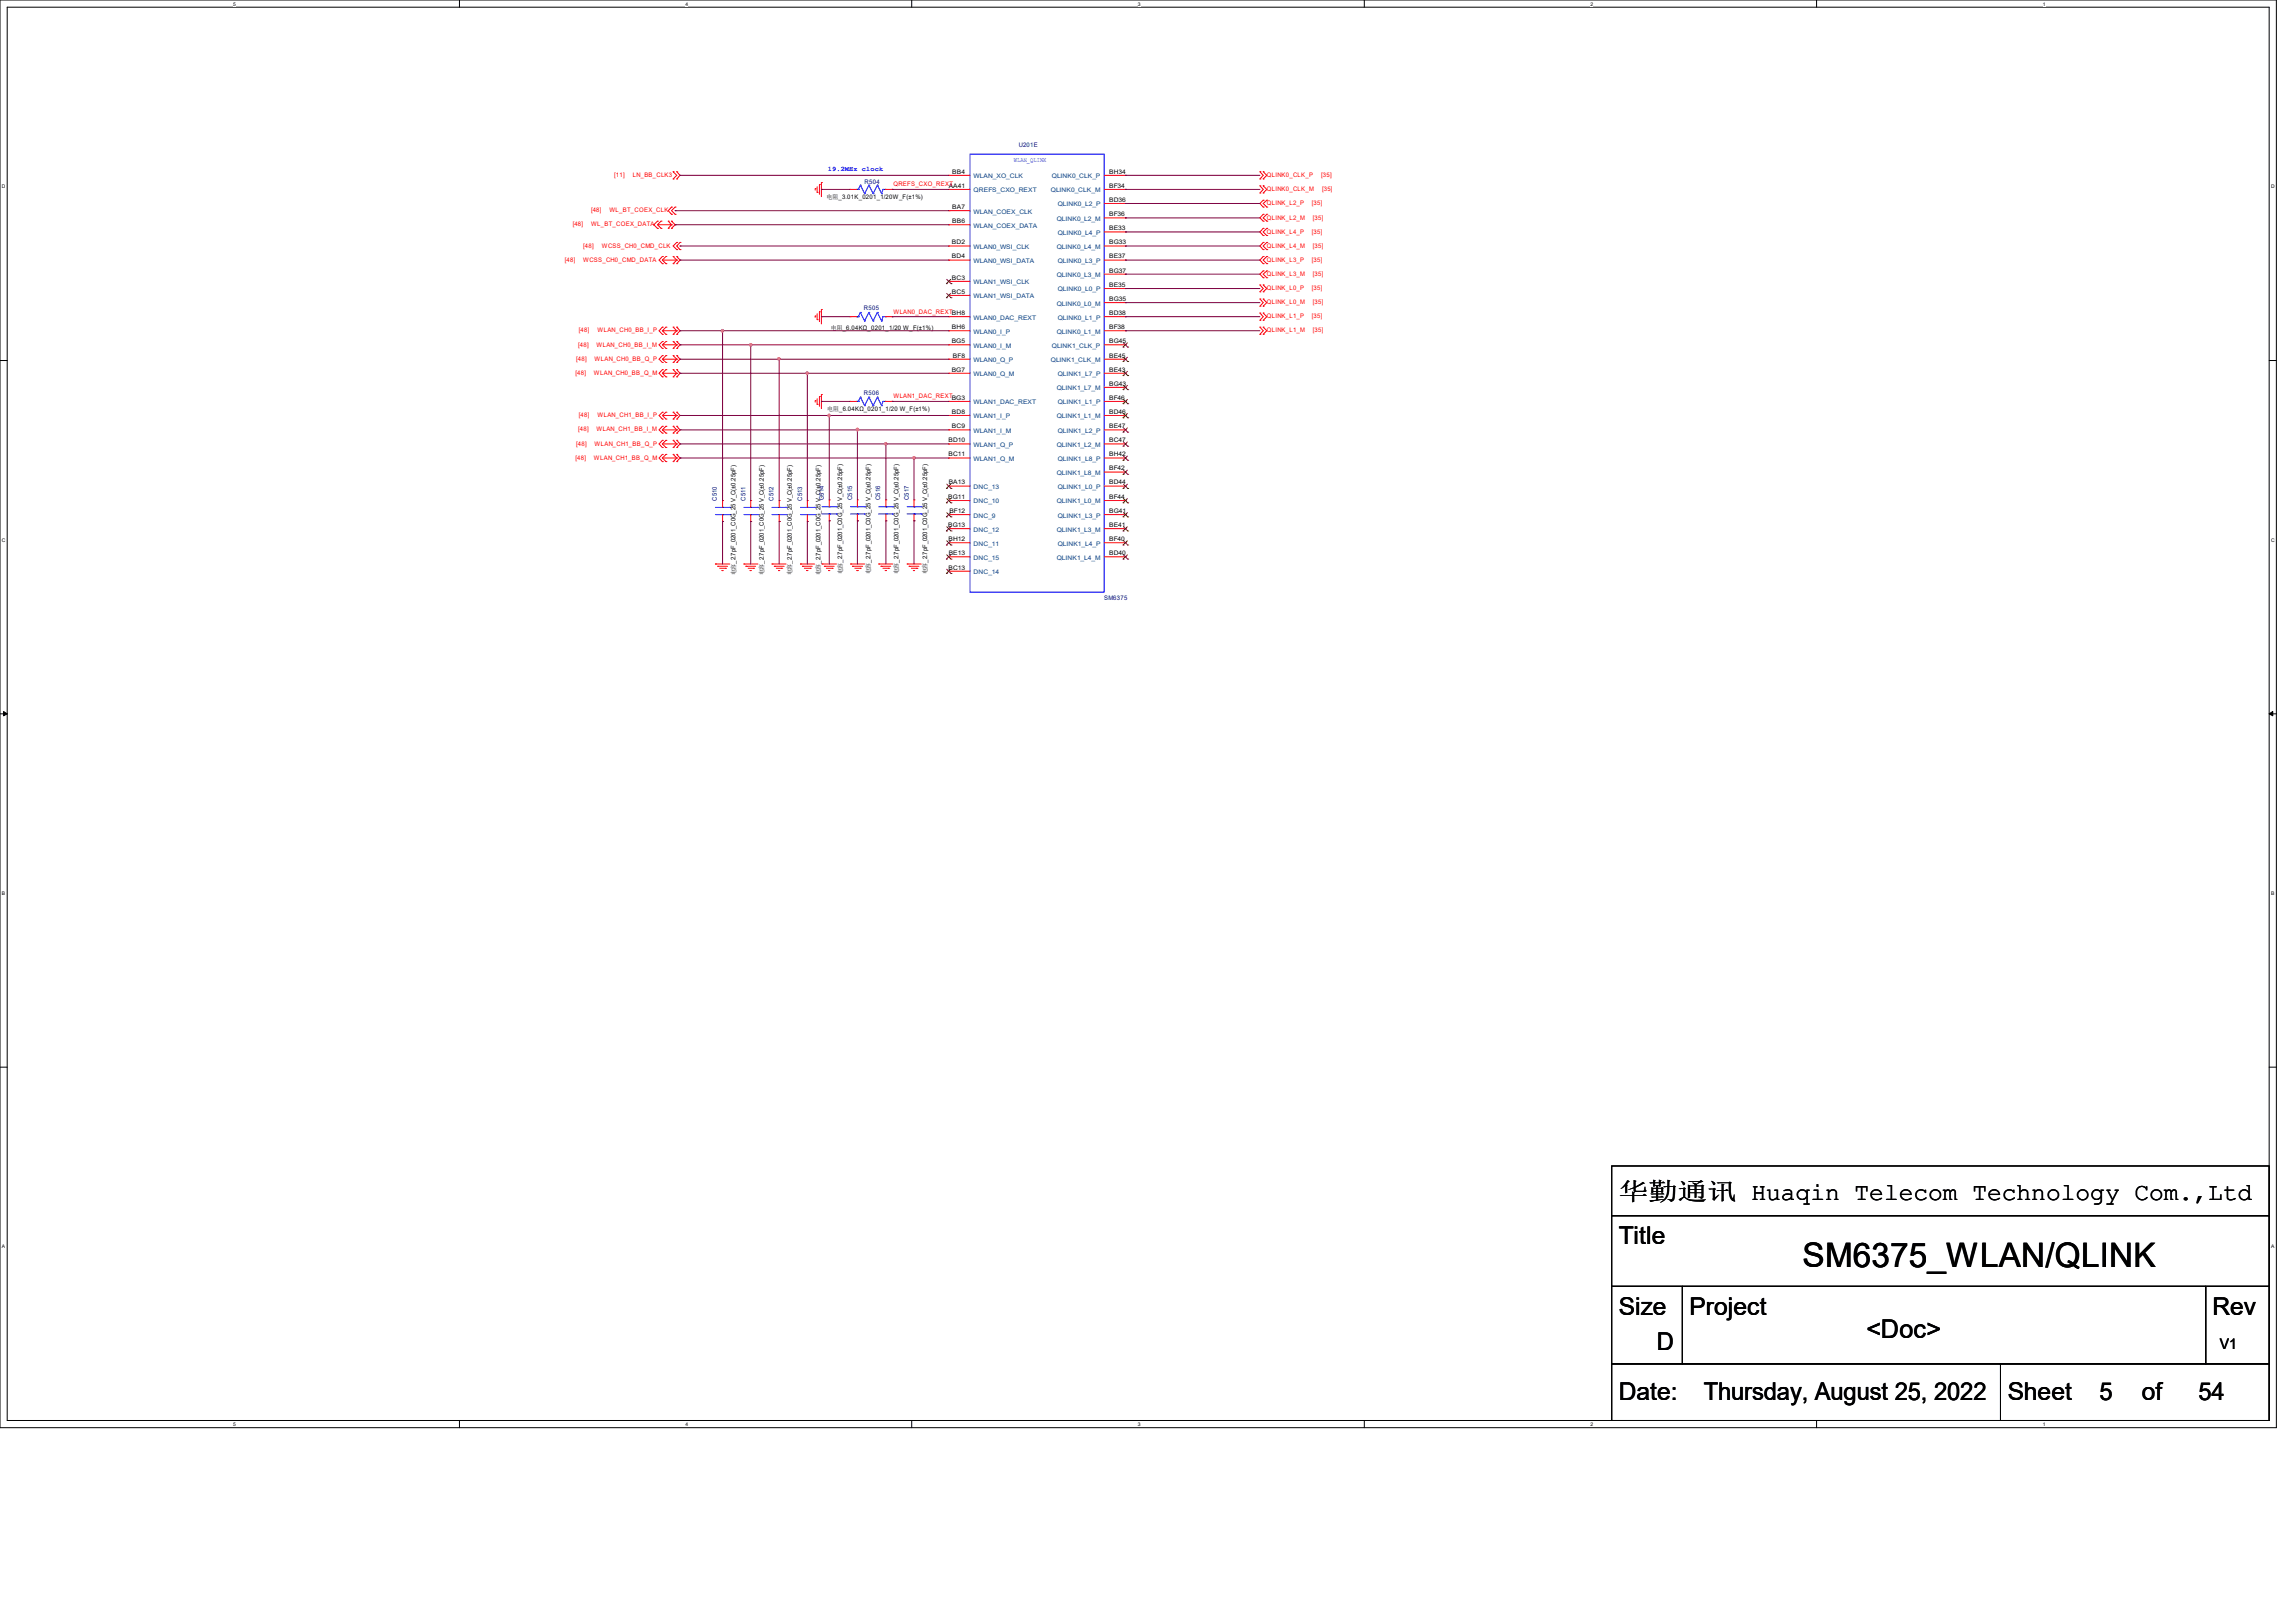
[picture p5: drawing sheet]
<svg xmlns="http://www.w3.org/2000/svg" width="297mm" height="210mm" viewBox="0 0 297 210" stroke-linecap="round" stroke-linejoin="round" font-family="sans-serif">
<defs><g id="words">
<text font-size="4.4" x="233.2" y="163.9">SM6375_WLAN/QLINK</text>
<text font-size="3.3" x="241.4" y="173.1">&lt;Doc&gt;</text>
<g font-size="3.2">
<text x="209.4" y="155.2">华勤通讯 Huaqin Telecom Technology Com.,Ltd</text>
<text x="209.4" y="161">Title</text>
<text x="209.4" y="170.2">Size</text>
<text x="218.6" y="170.2">Project</text>
<text x="286.2" y="170.2">Rev</text>
<text x="214.3" y="174.8">D</text>
<text x="209.4" y="181.1">Date:</text>
<text x="220.4" y="181.1">Thursday, August 25, 2022</text>
<text x="259.7" y="181.1">Sheet</text>
<text x="271.6" y="181.1">5</text>
<text x="277.1" y="181.1">of</text>
<text x="284.4" y="181.1">54</text>
</g>
<text font-size="1.9" x="287.2" y="174.5">V1</text>
<text font-size=".9" fill="#00f" x="107.1" y="22.1">19.2MHz clock</text>
<g font-size=".8" fill="#f00">
<text x="79.5" y="22.9">[11]</text>
<text x="81.9" y="22.9">LN_BB_CLK3</text>
<text x="163.9" y="22.9">QLINK0_CLK_P</text>
<text x="170.9" y="22.9">[35]</text>
<text x="74.1" y="29.3">[48]</text>
<text x="76.5" y="27.5">[48]</text>
<text x="76.5" y="29.3">WL_BT_COEX_DATA</text>
<text x="78.8" y="27.5">WL_BT_COEX_CLK</text>
<text x="115.6" y="24.1">QREFS_CXO_REXT</text>
<text x="163.9" y="26.6">QLINK_L2_P</text>
<text x="163.9" y="28.4">QLINK_L2_M</text>
<text x="163.9" y="24.7">QLINK0_CLK_M</text>
<text x="169.7" y="26.6">[35]</text>
<text x="169.8" y="28.4">[35]</text>
<text x="171" y="24.7">[35]</text>
<text x="73.1" y="33.9">[48]</text>
<text x="75.4" y="33.9">WCSS_CH0_CMD_DATA</text>
<text x="75.4" y="32">[48]</text>
<text x="77.9" y="32">WCSS_CH0_CMD_CLK</text>
<text x="163.9" y="30.2">QLINK_L4_P</text>
<text x="163.9" y="32">QLINK_L4_M</text>
<text x="163.9" y="33.9">QLINK_L3_P</text>
<text x="163.9" y="35.7">QLINK_L3_M</text>
<text x="169.7" y="30.2">[35]</text>
<text x="169.7" y="33.9">[35]</text>
<text x="169.8" y="32">[35]</text>
<text x="169.8" y="35.7">[35]</text>
<text x="115.6" y="40.6">WLAN0_DAC_REXTBH8</text>
<text x="163.9" y="37.5">QLINK_L0_P</text>
<text x="163.9" y="39.4">QLINK_L0_M</text>
<text x="163.9" y="41.2">QLINK_L1_P</text>
<text x="169.7" y="37.5">[35]</text>
<text x="169.7" y="41.2">[35]</text>
<text x="169.8" y="39.4">[35]</text>
<text x="74.6" y="46.7">[48]</text>
<text x="74.8" y="44.9">[48]</text>
<text x="74.9" y="43">[48]</text>
<text x="76.9" y="46.7">WLAN_CH0_BB_Q_P</text>
<text x="77.2" y="44.9">WLAN_CH0_BB_I_M</text>
<text x="77.3" y="43">WLAN_CH0_BB_I_P</text>
<text x="163.9" y="43">QLINK_L1_M</text>
<text x="169.8" y="43">[35]</text>
<text x="74.5" y="48.5">[48]</text>
<text x="76.8" y="48.5">WLAN_CH0_BB_Q_M</text>
<text x="115.6" y="51.6">WLAN1_DAC_REXTBG3</text>
<text x="74.5" y="59.5">[48]</text>
<text x="74.6" y="57.7">[48]</text>
<text x="74.8" y="55.8">[48]</text>
<text x="74.9" y="54">[48]</text>
<text x="76.8" y="59.5">WLAN_CH1_BB_Q_M</text>
<text x="76.9" y="57.7">WLAN_CH1_BB_Q_P</text>
<text x="77.2" y="55.8">WLAN_CH1_BB_I_M</text>
<text x="77.3" y="54">WLAN_CH1_BB_I_P</text>
</g>
<g font-size=".8" fill="#000080">
<text x="111.9" y="23.8">R504</text>
<text x="131.8" y="19">U201E</text>
<text x="111.8" y="40.1">R505</text>
<text x="111.8" y="51.1">R506</text>
<text x="92.7" y="64.8" transform="rotate(-90 92.7 64.8)">C510</text>
<text x="96.4" y="64.8" transform="rotate(-90 96.4 64.8)">C511</text>
<text x="100.1" y="64.8" transform="rotate(-90 100.1 64.8)">C512</text>
<text x="103.8" y="64.8" transform="rotate(-90 103.8 64.8)">C513</text>
<text x="106.6" y="64.7" transform="rotate(-90 106.6 64.7)">C514</text>
<text x="110.2" y="64.7" transform="rotate(-90 110.2 64.7)">C515</text>
<text x="113.9" y="64.7" transform="rotate(-90 113.9 64.7)">C516</text>
<text x="117.6" y="64.7" transform="rotate(-90 117.6 64.7)">C517</text>
<text x="142.8" y="77.6">SM6375</text>
</g>
<g font-size=".8">
<text x="123.2" y="22.5">BB4</text>
<text x="143.5" y="22.5">BH34</text>
<text x="106.9" y="25.7">电阻_3.01K_0201_1/20W_F(±1%)</text>
<text x="122.7" y="24.3">AA41</text>
<text x="123.2" y="27">BA7</text>
<text x="123.2" y="28.9">BB6</text>
<text x="143.5" y="26.1">BD36</text>
<text x="143.5" y="29.8">BE33</text>
<text x="143.5" y="24.3">BF34</text>
<text x="143.5" y="28">BF36</text>
<text x="123.2" y="31.6">BD2</text>
<text x="123.2" y="33.4">BD4</text>
<text x="143.5" y="33.4">BE37</text>
<text x="143.5" y="31.6">BG33</text>
<text x="143.5" y="35.3">BG37</text>
<text x="123.2" y="36.2">BC3</text>
<text x="123.2" y="38">BC5</text>
<text x="143.5" y="37.1">BE35</text>
<text x="143.5" y="40.8">BD38</text>
<text x="143.5" y="38.9">BG35</text>
<text x="107.5" y="42.7">电阻_6.04KΩ_0201_1/20 W_F(±1%)</text>
<text x="123.1" y="44.4">BG5</text>
<text x="123.2" y="42.6">BH6</text>
<text x="123.3" y="46.3">BF8</text>
<text x="143.5" y="44.4">BG45</text>
<text x="143.5" y="46.3">BE45</text>
<text x="143.5" y="42.6">BF38</text>
<text x="107" y="53.2">电阻_6.04KΩ_0201_1/20 W_F(±1%)</text>
<text x="123.1" y="48.1">BG7</text>
<text x="123.2" y="53.5">BD8</text>
<text x="143.5" y="48.1">BE43</text>
<text x="143.5" y="51.7">BF46</text>
<text x="143.5" y="49.9">BG43</text>
<text x="143.5" y="53.5">BD46</text>
<text x="122.7" y="57.2">BD10</text>
<text x="122.7" y="59.1">BC11</text>
<text x="123.2" y="55.4">BC9</text>
<text x="143.5" y="55.4">BE47</text>
<text x="143.5" y="59.1">BH42</text>
<text x="143.5" y="57.2">BC47</text>
<text x="122.6" y="64.6">BG11</text>
<text x="122.7" y="62.7">BA13</text>
<text x="143.5" y="62.7">BD44</text>
<text x="143.5" y="60.9">BF42</text>
<text x="143.5" y="64.6">BF44</text>
<text x="122.6" y="68.2">BG13</text>
<text x="122.7" y="70">BH12</text>
<text x="122.7" y="71.8">BE13</text>
<text x="122.8" y="66.4">BF12</text>
<text x="143.5" y="66.4">BG41</text>
<text x="143.5" y="70">BF40</text>
<text x="143.5" y="68.2">BE41</text>
<text x="143.5" y="71.8">BD40</text>
<text x="95.2" y="74.5" transform="rotate(-90 95.2 74.5)">电容_2.7pF_0201_C0G_25 V_C(±0.25pF)</text>
<text x="98.8" y="74.5" transform="rotate(-90 98.8 74.5)">电容_2.7pF_0201_C0G_25 V_C(±0.25pF)</text>
<text x="102.4" y="74.5" transform="rotate(-90 102.4 74.5)">电容_2.7pF_0201_C0G_25 V_C(±0.25pF)</text>
<text x="106.1" y="74.5" transform="rotate(-90 106.1 74.5)">电容_2.7pF_0201_C0G_25 V_C(±0.25pF)</text>
<text x="109" y="74.3" transform="rotate(-90 109 74.3)">电容_2.7pF_0201_C0G_25 V_C(±0.25pF)</text>
<text x="112.6" y="74.3" transform="rotate(-90 112.6 74.3)">电容_2.7pF_0201_C0G_25 V_C(±0.25pF)</text>
<text x="116.2" y="74.3" transform="rotate(-90 116.2 74.3)">电容_2.7pF_0201_C0G_25 V_C(±0.25pF)</text>
<text x="119.9" y="74.3" transform="rotate(-90 119.9 74.3)">电容_2.7pF_0201_C0G_25 V_C(±0.25pF)</text>
<text x="122.7" y="73.7">BC13</text>
</g>
<g font-size=".8" fill="#004080">
<text x="125.9" y="23.1">WLAN_XO_CLK</text>
<text x="136.1" y="23.1">QLINK0_CLK_P</text>
<text x="125.9" y="27.6">WLAN_COEX_CLK</text>
<text x="125.9" y="29.5">WLAN_COEX_DATA</text>
<text x="125.9" y="24.9">QREFS_CXO_REXT</text>
<text x="135.9" y="24.9">QLINK0_CLK_M</text>
<text x="136.7" y="28.6">QLINK0_L2_M</text>
<text x="136.8" y="26.7">QLINK0_L2_P</text>
<text x="125.9" y="32.2">WLAN0_WSI_CLK</text>
<text x="125.9" y="34">WLAN0_WSI_DATA</text>
<text x="136.7" y="32.2">QLINK0_L4_M</text>
<text x="136.7" y="35.9">QLINK0_L3_M</text>
<text x="136.8" y="30.4">QLINK0_L4_P</text>
<text x="136.8" y="34">QLINK0_L3_P</text>
<text x="125.9" y="36.8">WLAN1_WSI_CLK</text>
<text x="125.9" y="38.6">WLAN1_WSI_DATA</text>
<text x="125.9" y="41.4">WLAN0_DAC_REXT</text>
<text x="136.7" y="39.5">QLINK0_L0_M</text>
<text x="136.8" y="37.7">QLINK0_L0_P</text>
<text x="136.8" y="41.4">QLINK0_L1_P</text>
<text x="125.9" y="43.2">WLAN0_I_P</text>
<text x="125.9" y="45">WLAN0_I_M</text>
<text x="125.9" y="46.9">WLAN0_Q_P</text>
<text x="135.9" y="46.9">QLINK1_CLK_M</text>
<text x="136.1" y="45">QLINK1_CLK_P</text>
<text x="136.7" y="43.2">QLINK0_L1_M</text>
<text x="125.9" y="48.7">WLAN0_Q_M</text>
<text x="125.9" y="52.3">WLAN1_DAC_REXT</text>
<text x="136.7" y="50.5">QLINK1_L7_M</text>
<text x="136.8" y="48.7">QLINK1_L7_P</text>
<text x="136.8" y="52.3">QLINK1_L1_P</text>
<text x="125.9" y="54.1">WLAN1_I_P</text>
<text x="125.9" y="56">WLAN1_I_M</text>
<text x="125.9" y="57.8">WLAN1_Q_P</text>
<text x="125.9" y="59.6">WLAN1_Q_M</text>
<text x="136.7" y="54.1">QLINK1_L1_M</text>
<text x="136.7" y="57.8">QLINK1_L2_M</text>
<text x="136.8" y="56">QLINK1_L2_P</text>
<text x="136.8" y="59.6">QLINK1_L8_P</text>
<text x="125.9" y="65.1">DNC_10</text>
<text x="125.9" y="63.3">DNC_13</text>
<text x="136.7" y="61.5">QLINK1_L8_M</text>
<text x="136.7" y="65.1">QLINK1_L0_M</text>
<text x="136.8" y="63.3">QLINK1_L0_P</text>
<text x="125.9" y="67">DNC_9</text>
<text x="125.9" y="68.8">DNC_12</text>
<text x="125.9" y="70.6">DNC_11</text>
<text x="136.7" y="68.8">QLINK1_L3_M</text>
<text x="136.8" y="67">QLINK1_L3_P</text>
<text x="136.8" y="70.6">QLINK1_L4_P</text>
<text x="125.9" y="72.4">DNC_15</text>
<text x="125.9" y="74.3">DNC_14</text>
<text x="136.7" y="72.4">QLINK1_L4_M</text>
</g>
<text font-size=".8" fill="#00f" x="131.2" y="20.9">WLAN_QLINK</text>
<g font-size=".6">
<text x="30.2" y=".7">5</text>
<text x="88.7" y=".7">4</text>
<text x="147.2" y=".7">3</text>
<text x="205.7" y=".7">2</text>
<text x="264.2" y=".7">1</text>
<text x=".3" y="24.4">D</text>
<text x="293.8" y="24.4">D</text>
<text x=".3" y="70.1">C</text>
<text x="293.8" y="70.1">C</text>
<text x=".3" y="115.8">B</text>
<text x="293.8" y="115.8">B</text>
<text x=".3" y="161.5">A</text>
<text x="293.8" y="161.5">A</text>
<text x="30.2" y="184.5">5</text>
<text x="88.7" y="184.5">4</text>
<text x="147.2" y="184.5">3</text>
<text x="205.7" y="184.5">2</text>
<text x="264.2" y="184.5">1</text>
</g>
</g></defs>
<path d="M0 0h294.5v184.7h-294.5zM.9 .9h292.6v182.9h-292.6z" fill="none" stroke="#000" stroke-width=".13"/>
<g fill="#fff">
<path d="M30.2 .1h.3v.7h-.3z"/>
<path d="M30.2 183.9h.3v.8h-.3z"/>
</g>
<path d="M59.4 0v.9M59.4 183.8v.9" fill="none" stroke="#000" stroke-width=".13"/>
<g fill="#fff">
<path d="M88.7 .1h.3v.7h-.3z"/>
<path d="M88.7 183.9h.3v.8h-.3z"/>
</g>
<path d="M117.9 0v.9M117.9 183.8v.9" fill="none" stroke="#000" stroke-width=".13"/>
<g fill="#fff">
<path d="M147.2 .1h.3v.7h-.3z"/>
<path d="M147.2 183.9h.3v.8h-.3z"/>
</g>
<path d="M176.5 0v.9M176.5 183.8v.9" fill="none" stroke="#000" stroke-width=".13"/>
<g fill="#fff">
<path d="M205.7 .1h.4v.7h-.4z"/>
<path d="M205.7 183.9h.4v.8h-.4z"/>
</g>
<path d="M235 0v.9M235 183.8v.9" fill="none" stroke="#000" stroke-width=".13"/>
<g fill="#fff">
<path d="M264.2 .1h.4v.7h-.4z"/>
<path d="M264.2 183.9h.4v.8h-.4z"/>
<path d="M.3 23.8h.4v.7h-.4z"/>
<path d="M293.8 23.8h.5v.7h-.5z"/>
<path d="M.3 69.5h.4v.7h-.4z"/>
<path d="M293.8 69.5h.5v.7h-.5z"/>
</g>
<path d="M0 46.7h.9M293.5 46.7h1" fill="none" stroke="#000" stroke-width=".13"/>
<g fill="#fff">
<path d="M.3 115.2h.4v.8h-.4z"/>
<path d="M293.8 115.2h.4v.8h-.4z"/>
</g>
<path d="M0 92.4h.9M293.5 92.4h1" fill="none" stroke="#000" stroke-width=".13"/>
<path d="M.5 92.1l.4 .3-.4 .2zM293.5 92.4l.5-.3v.5z" fill="#000" stroke="#000" stroke-width=".13"/>
<g fill="#fff">
<path d="M.3 161h.3v.7h-.3z"/>
<path d="M293.8 161h.4v.7h-.4z"/>
</g>
<path d="M0 138.1h.9M293.5 138.1h1M208.5 157.3h85v9.2h-85zM208.5 150.9h85v6.4h-85zM208.5 166.5h9.1v10h-9.1zM208.5 176.5h50.3v7.3h-50.3zM217.6 166.5h67.7v10h-67.7zM258.8 176.5h34.7v7.3h-34.7zM285.3 166.5h8.2v10h-8.2z" fill="none" stroke="#000" stroke-width=".13"/>
<g fill="none" stroke="#f00" stroke-width=".13">
<path d="M85 28.6l-.4 .5 .4 .4M85 28.6h.1M85 29.5h.1M85 29.1l.5 .4M85 29.1h1.9M85.5 28.6h.1M85.5 29.5h.1M85.5 28.6l-.5 .5M85.7 33.2l-.4 .5 .4 .4M85.7 33.2h.1M85.7 34.1h.1M85.7 33.7l.4 .4"/>
<path d="M85.7 33.7h1.8M86.1 33.2h.1M86.1 34.1h.1M86.1 33.2l-.4 .5M86.4 28.6h.1M86.4 29.5h.1M86.4 28.6l.5 .5M86.9 26.8l-.5 .5 .5 .4M86.9 28.6l.4 .5-.4 .4M86.9 26.8h.1M86.9 27.7h.1M86.9 29.5h.1"/>
<path d="M86.9 28.6h.1M86.9 29.1h.1M86.9 29.1l-.5 .4M87.1 33.2h.1M87.1 34.1h.1M87.1 23.2h.1M87.1 22.2h.1M87.1 33.2l.4 .5M87.1 22.2l.4 .5-.4 .5M87.3 26.8h.1M87.3 27.7h.1M87.3 26.8l-.4 .5 .4 .4"/>
<path d="M87.5 31.4l-.4 .4 .4 .5M87.5 34.1h.1M87.5 33.2h.1M87.5 33.7h.1M87.5 22.2h.1M87.5 23.2h.1M87.5 31.4h.1M87.5 32.3h.1M87.5 33.7l-.4 .4M87.5 33.2l.5 .5-.5 .4M87.5 22.2l.5 .5-.5 .5M88 31.4l-.5 .4 .5 .5"/>
<path d="M88 31.4h.1M88 32.3h.1M105.5 24.4h.1M105.5 24.4v.2M105.7 24.9h.1M105.7 24.2v.7M106 23.9h.1M106 23.9v1.2M106.3 23.6h.1M106.3 23.6v1.8M109.9 24.5h.9M109.9 24.5h.1"/>
<path d="M114.5 24.5h.9M115.4 24.5h.1M122.7 22.7h.1M122.7 27.3h.1M122.7 29.1h.1M122.7 31.8h.1M122.7 33.7h.1M122.7 36.4h.1M122.7 38.2h.1M122.7 24.5h.1M122.7 33.7h2.8M122.7 29.1h2.8"/>
<path d="M122.7 22.7h2.8M122.7 27.3h2.8M122.7 31.8h2.8M122.7 36.4h2.8M122.7 38.2h2.8M122.7 24.5h2.8M142.8 33.7h2.8M142.8 22.7h2.8M142.8 31.8h2.8M142.8 24.5h2.8M142.8 26.3h2.8M142.8 28.2h2.8"/>
<path d="M142.8 30h2.8M142.8 35.5h2.8M142.8 37.3h2.8M142.8 39.2h2.8M145.6 22.7h.1M145.6 24.5h.1M145.6 26.3h.1M145.6 28.2h.1M145.6 30h.1M145.6 31.8h.1M145.6 33.7h.1M145.6 35.5h.1"/>
<path d="M145.6 37.3h.1M145.6 39.2h.1M163 37.8h.1M163 36.9h.1M163 39.6h.1M163 38.7h.1M163 23.2h.1M163 22.2h.1M163 25h.1M163 24h.1M163 36.9l.4 .4-.4 .5M163 38.7l.4 .5-.4 .4"/>
<path d="M163 22.2l.4 .5-.4 .5M163 24l.4 .5-.4 .5M163.4 25.9l-.4 .4 .4 .5M163.4 27.7l-.4 .5 .4 .4M163.4 29.5l-.4 .5 .4 .5M163.4 31.4l-.4 .4 .4 .5M163.4 33.2l-.4 .5 .4 .4M163.4 35.1l-.4 .4 .4 .4M163.4 36.9l.5 .4-.5 .5M163.4 38.7l.5 .5-.5 .4M163.4 22.2l.5 .5-.5 .5M163.4 24l.5 .5-.5 .5"/>
<path d="M163.4 37.8h.1M163.4 36.9h.1M163.4 39.6h.1M163.4 38.7h.1M163.4 23.2h.1M163.4 22.2h.1M163.4 25.9h.1M163.4 26.8h.1M163.4 27.7h.1M163.4 28.6h.1M163.4 25h.1M163.4 24h.1"/>
<path d="M163.4 29.5h.1M163.4 30.5h.1M163.4 31.4h.1M163.4 32.3h.1M163.4 33.2h.1M163.4 34.1h.1M163.4 35.1h.1M163.4 35.9h.1M163.9 26.8h.1M163.9 25.9h.1M163.9 28.6h.1M163.9 27.7h.1"/>
<path d="M163.9 30.5h.1M163.9 29.5h.1M163.9 32.3h.1M163.9 31.4h.1M163.9 34.1h.1M163.9 33.2h.1M163.9 35.9h.1M163.9 35.1h.1M163.9 25.9l-.5 .4 .5 .5M163.9 27.7l-.5 .5 .5 .4M163.9 29.5l-.5 .5 .5 .5M163.9 31.4l-.5 .4 .5 .5"/>
<path d="M163.9 33.2l-.5 .5 .5 .4M163.9 35.1l-.5 .4 .5 .4M85.7 42.3l-.4 .5 .4 .5M85.7 44.2l-.4 .4 .4 .5M85.7 46l-.4 .5 .4 .4M85.7 47.8l-.4 .5 .4 .5M85.7 53.3l-.4 .5 .4 .4M85.7 55.2l-.4 .4 .4 .4M85.7 57l-.4 .4 .4 .5M85.7 58.8l-.4 .5 .4 .4M85.7 42.3h.1M85.7 43.3h.1"/>
<path d="M85.7 44.2h.1M85.7 45.1h.1M85.7 46h.1M85.7 46.9h.1M85.7 47.8h.1M85.7 48.8h.1M85.7 53.3h.1M85.7 54.2h.1M85.7 55.2h.1M85.7 56h.1M85.7 57h.1M85.7 57.9h.1"/>
<path d="M85.7 58.8h.1M85.7 59.7h.1M85.7 42.8l.4 .5M85.7 42.8h1.8M85.7 44.6l.4 .5M85.7 44.6h1.8M85.7 46.5l.4 .4M85.7 46.5h1.8M85.7 48.3l.4 .5M85.7 48.3h1.8M85.7 53.8l.4 .4M85.7 53.8h1.8"/>
<path d="M85.7 55.6l.4 .4M85.7 55.6h1.8M85.7 57.4l.4 .5M85.7 57.4h1.8M85.7 59.3l.4 .4M85.7 59.3h1.8M86.1 42.3h.1M86.1 43.3h.1M86.1 44.2h.1M86.1 45.1h.1M86.1 46h.1M86.1 46.9h.1"/>
<path d="M86.1 47.8h.1M86.1 48.8h.1M86.1 53.3h.1M86.1 54.2h.1M86.1 55.2h.1M86.1 56h.1M86.1 57h.1M86.1 57.9h.1M86.1 58.8h.1M86.1 59.7h.1M86.1 42.3l-.4 .5M86.1 44.2l-.4 .4"/>
<path d="M86.1 46l-.4 .5M86.1 47.8l-.4 .5M86.1 53.3l-.4 .5M86.1 55.2l-.4 .4M86.1 57l-.4 .4M86.1 58.8l-.4 .5M87.1 42.3h.1M87.1 43.3h.1M87.1 44.2h.1M87.1 45.1h.1M87.1 46h.1M87.1 46.9h.1"/>
<path d="M87.1 47.8h.1M87.1 48.8h.1M87.1 53.3h.1M87.1 54.2h.1M87.1 55.2h.1M87.1 56h.1M87.1 57h.1M87.1 57.9h.1M87.1 58.8h.1M87.1 59.7h.1M87.1 42.3l.4 .5M87.1 46l.4 .5"/>
<path d="M87.1 44.2l.4 .4M87.1 47.8l.4 .5M87.1 55.2l.4 .4M87.1 53.3l.4 .5M87.1 57l.4 .4M87.1 58.8l.4 .5M87.5 43.3h.1M87.5 42.3h.1M87.5 42.8h.1M87.5 45.1h.1M87.5 44.2h.1M87.5 44.6h.1"/>
<path d="M87.5 46.9h.1M87.5 46h.1M87.5 46.5h.1M87.5 48.8h.1M87.5 47.8h.1M87.5 48.3h.1M87.5 54.2h.1M87.5 53.3h.1M87.5 53.8h.1M87.5 56h.1M87.5 55.2h.1M87.5 55.6h.1"/>
<path d="M87.5 57.9h.1M87.5 57h.1M87.5 57.4h.1M87.5 59.7h.1M87.5 58.8h.1M87.5 59.3h.1M87.5 42.8l-.4 .5M87.5 44.6l-.4 .5M87.5 46.5l-.4 .4M87.5 48.3l-.4 .5M87.5 53.8l-.4 .4M87.5 55.6l-.4 .4"/>
<path d="M87.5 57.4l-.4 .5M87.5 59.3l-.4 .4M87.5 42.3l.5 .5-.5 .5M87.5 44.2l.5 .4-.5 .5M87.5 46l.5 .5-.5 .4M87.5 47.8l.5 .5-.5 .5M87.5 53.3l.5 .5-.5 .4M87.5 55.2l.5 .4-.5 .4M87.5 57l.5 .4-.5 .5M87.5 58.8l.5 .5-.5 .4M105.5 51.9h.1M105.5 40.9h.1"/>
<path d="M105.5 40.9v.2M105.5 51.9v.1M105.7 52.3h.1M105.7 41.4h.1M105.7 40.6v.8M105.7 51.6v.7M106 51.3h.1M106 40.3h.1M106 40.3v1.3M106 51.3v1.3M106.3 51.1h.1M106.3 40h.1"/>
<path d="M106.3 40v1.9M106.3 51.1v1.8M109.9 41h.9M109.9 51.9h.9M109.9 51.9h.1M109.9 41h.1M114.5 41h.9M114.5 51.9h.9M115.4 51.9h.1M115.4 41h.1M122.7 41h.1M122.7 42.8h.1"/>
<path d="M122.7 44.6h.1M122.7 46.5h.1M122.7 48.3h.1M122.7 51.9h.1M122.7 53.8h.1M122.7 55.6h.1M122.7 57.4h.1M122.7 59.3h.1M122.7 42.8h2.8M122.7 44.6h2.8M122.7 46.5h2.8M122.7 48.3h2.8"/>
<path d="M122.7 53.8h2.8M122.7 55.6h2.8M122.7 57.4h2.8M122.7 59.3h2.8M122.7 41h2.8M122.7 51.9h2.8M142.8 42.8h2.8M142.8 44.6h2.8M142.8 46.5h2.8M142.8 48.3h2.8M142.8 53.8h2.8M142.8 55.6h2.8"/>
<path d="M142.8 57.4h2.8M142.8 59.3h2.8M142.8 41h2.8M142.8 51.9h2.8M142.8 50.1h2.8M145.6 41h.1M145.6 42.8h.1M145.6 44.6h.1M145.6 46.5h.1M145.6 48.3h.1M145.6 50.1h.1M145.6 51.9h.1"/>
<path d="M145.6 53.8h.1M145.6 55.6h.1M145.6 57.4h.1M145.6 59.3h.1M163 41.4h.1M163 40.5h.1M163 43.3h.1M163 42.3h.1M163 40.5l.4 .5-.4 .4M163 42.3l.4 .5-.4 .5M163.4 40.5l.5 .5-.5 .4M163.4 42.3l.5 .5-.5 .5"/>
<path d="M163.4 41.4h.1M163.4 40.5h.1M163.4 43.3h.1M163.4 42.3h.1M92.5 73h1.9M92.5 73h.1M92.8 73.3h.1M92.8 73.3h1.3M93.1 73.5h.8M93.4 73.8h.1M93.4 73.8h.2M93.5 67.5h.1"/>
<path d="M93.5 64.8h.1M93.5 64.8v.9M93.5 66.6v.9M93.9 73.5h.1M96.2 73h.1M96.2 73h1.8M96.5 73.3h.1M96.5 73.3h1.2M96.8 73.5h.7M97 73.8h.2M97 73.8h.1M97.1 67.5h.1"/>
<path d="M97.1 64.8h.1M97.1 64.8v.9M97.1 66.6v.9M97.5 73.5h.1M99.9 73h.1M99.9 73h1.8M100.2 73.3h.1M100.2 73.3h1.2M100.4 73.5h.7M100.7 73.8h.2M100.7 73.8h.1M100.8 67.5h.1"/>
<path d="M100.8 64.8h.1M100.8 64.8v.9M100.8 66.6v.9M101.1 73.5h.1M103.5 73h.1M103.5 73h1.9M103.8 73.3h.1M103.8 73.3h1.3M104.1 73.5h.7M104.4 73.8h.1M104.4 67.5h.1M104.4 64.8h.1"/>
<path d="M104.4 64.8v.9M104.4 66.6v.9M104.8 73.5h.1M106.3 73h1.9M106.3 73h.1M106.6 73.3h.1M106.6 73.3h1.3M106.9 73.5h.8M107.2 73.8h.1M107.2 73.8h.2M107.3 67.4h.1M107.3 64.7h.1"/>
<path d="M107.3 64.7v.9M107.3 66.5v.9M107.7 73.5h.1M110 73h.1M110 73h1.8M110.3 73.3h.1M110.3 73.3h1.3M110.6 73.5h.7M110.8 73.8h.1M110.8 73.8h.2M110.9 67.4h.1M110.9 64.7h.1"/>
<path d="M110.9 64.7v.9M110.9 66.5v.9M111.3 73.5h.1M113.7 73h1.8M113.7 73h.1M114 73.3h.1M114 73.3h1.2M114.2 73.5h.8M114.5 73.8h.2M114.5 73.8h.1M114.6 67.4h.1M114.6 64.7h.1"/>
<path d="M114.6 64.7v.9M114.6 66.5v.9M115 73.5h.1M117.3 73h1.9M117.3 73h.1M117.6 73.3h.1M117.6 73.3h1.3M117.9 73.5h.7M118.2 73.8h.1M118.2 67.4h.1M118.2 64.7h.1M118.2 64.7v.9"/>
<path d="M118.2 66.5v.9M118.6 73.5h.1M122.7 66.6h.1M122.7 64.8h.1M122.7 68.4h.1M122.7 70.2h.1M122.7 72.1h.1M122.7 73.9h.1M122.7 62.9h.1M122.7 62.9h2.8M122.7 64.8h2.8M122.7 66.6h2.8"/>
<path d="M122.7 68.4h2.8M122.7 70.2h2.8M122.7 72.1h2.8M122.7 73.9h2.8M142.8 61.1h2.8M142.8 62.9h2.8M142.8 64.8h2.8M142.8 66.6h2.8M142.8 68.4h2.8M142.8 70.2h2.8M142.8 72.1h2.8M145.6 61.1h.1"/>
<path d="M145.6 62.9h.1M145.6 64.8h.1M145.6 66.6h.1M145.6 68.4h.1M145.6 70.2h.1M145.6 72.1h.1"/>
</g>
<g fill="none" stroke="#00f" stroke-width=".13">
<path d="M125.5 19.9h17.3v56.7h-17.3zM110.8 24.5h.1M110.8 24.5h.2M111 24.5h.1M111.3 24l.5 1.1M111.3 24h.1M111.3 24l-.3 .5M111.8 25.1h.1M112.4 24l.5 1.1M112.4 24h.1M112.4 24l-.6 1.1M112.9 25.1h.1"/>
<path d="M113.5 24l.5 1.1M113.5 24h.1M113.5 24l-.6 1.1M114 25.1h.1M114.2 24.5h.3M114.2 24.5h.1M114.2 24.5l-.2 .6M114.5 24.5h.1M110.8 51.9h.1M110.8 41h.1M110.8 51.9h.2M110.8 41h.2"/>
<path d="M111 51.9h.1M111 41h.1M111.3 51.4l.5 1.1M111.3 40.4l.5 1.1M111.3 51.4h.1M111.3 40.4h.1M111.3 51.4l-.3 .5M111.3 40.4l-.3 .6M111.8 52.5h.1M111.8 41.5h.1M112.4 51.4l.5 1.1M112.4 40.4l.5 1.1"/>
<path d="M112.4 51.4h.1M112.4 40.4h.1M112.4 51.4l-.6 1.1M112.4 40.4l-.6 1.1M112.9 52.5h.1M112.9 41.5h.1M113.5 51.4l.5 1.1M113.5 40.4l.5 1.1M113.5 51.4h.1M113.5 40.4h.1M113.5 51.4l-.6 1.1M113.5 40.4l-.6 1.1"/>
<path d="M114 52.5h.1M114 41.5h.1M114.2 51.9h.3M114.2 41h.3M114.2 51.9h.1M114.2 41h.1M114.2 51.9l-.2 .6M114.2 41l-.2 .5M114.5 51.9h.1M114.5 41h.1M92.5 66.6h1.9M92.5 65.7h1.9"/>
<path d="M93.5 66.6h.1M93.5 65.7h.1M94.4 66.6h.1M94.4 65.7h.1M96.2 66.6h1.8M96.2 65.7h1.8M97.1 66.6h.1M97.1 65.7h.1M98 66.6h.1M98 65.7h.1M99.9 66.6h1.8M99.9 65.7h1.8"/>
<path d="M100.8 66.6h.1M100.8 65.7h.1M101.7 66.6h.1M101.7 65.7h.1M103.5 66.6h1.9M103.5 65.7h1.9M104.4 66.6h.1M104.4 65.7h.1M105.4 66.6h.1M105.4 65.7h.1M106.3 66.5h1.9M106.3 65.6h1.9"/>
<path d="M107.3 66.5h.1M107.3 65.6h.1M108.2 66.5h.1M108.2 65.6h.1M110 66.5h1.8M110 65.6h1.8M110.9 66.5h.1M110.9 65.6h.1M111.8 66.5h.1M111.8 65.6h.1M113.7 66.5h1.8M113.7 65.6h1.8"/>
<path d="M114.6 66.5h.1M114.6 65.6h.1M115.5 66.5h.1M115.5 65.6h.1M117.3 66.5h1.9M117.3 65.6h1.9M118.2 66.5h.1M118.2 65.6h.1M119.2 66.5h.1M119.2 65.6h.1"/>
</g>
<g fill="none" stroke="#804000" stroke-width=".13">
<path d="M122.4 36.7h.1M122.4 38.5h.1M122.5 36.2l.5 .5M122.5 38l.5 .5M123 36.2l-.6 .5M123 38l-.6 .5M123 36.7h.1M123 38.5h.1M145.3 44.9h.1M145.3 46.8h.1M145.3 48.6h.1M145.3 50.4h.1"/>
<path d="M145.3 52.2h.1M145.3 54.1h.1M145.3 55.9h.1M145.3 57.7h.1M145.3 59.6h.1M145.3 44.4l.6 .5M145.3 46.2l.6 .6M145.3 48l.6 .6M145.3 49.9l.6 .5M145.3 51.7l.6 .5M145.3 53.5l.6 .6M145.3 55.4l.6 .5"/>
<path d="M145.3 57.2l.6 .5M145.3 59l.6 .6M145.8 44.4l-.5 .5M145.8 46.2l-.5 .6M145.8 48l-.5 .6M145.8 49.9l-.5 .5M145.8 51.7l-.5 .5M145.8 53.5l-.5 .6M145.8 55.4l-.5 .5M145.8 57.2l-.5 .5M145.8 59l-.5 .6M145.9 44.9h.1"/>
<path d="M145.9 46.8h.1M145.9 48.6h.1M145.9 50.4h.1M145.9 52.2h.1M145.9 54.1h.1M145.9 55.9h.1M145.9 57.7h.1M145.9 59.6h.1M122.4 66.9h.1M122.4 65.1h.1M122.4 68.7h.1M122.4 70.5h.1"/>
<path d="M122.4 72.3h.1M122.4 74.2h.1M122.4 63.2h.1M122.5 66.3l.5 .6M122.5 64.5l.5 .6M122.5 68.2l.5 .5M122.5 70l.5 .5M122.5 71.8l.5 .5M122.5 73.7l.5 .5M122.5 62.7l.5 .5M123 66.3l-.6 .6M123 64.5l-.6 .6"/>
<path d="M123 68.2l-.6 .5M123 70l-.6 .5M123 71.8l-.6 .5M123 73.7l-.6 .5M123 62.7l-.6 .5M123 66.9h.1M123 65.1h.1M123 68.7h.1M123 70.5h.1M123 72.3h.1M123 74.2h.1M123 63.2h.1"/>
<path d="M145.3 61.4h.1M145.3 63.2h.1M145.3 65.1h.1M145.3 66.9h.1M145.3 68.7h.1M145.3 70.5h.1M145.3 72.3h.1M145.3 60.8l.6 .6M145.3 62.7l.6 .5M145.3 64.5l.6 .6M145.3 66.3l.6 .6M145.3 68.2l.6 .5"/>
<path d="M145.3 70l.6 .5M145.3 71.8l.6 .5M145.8 60.8l-.5 .6M145.8 62.7l-.5 .5M145.8 64.5l-.5 .6M145.8 66.3l-.5 .6M145.8 68.2l-.5 .5M145.8 70l-.5 .5M145.8 71.8l-.5 .5M145.9 61.4h.1M145.9 63.2h.1M145.9 65.1h.1"/>
<path d="M145.9 66.9h.1M145.9 68.7h.1M145.9 70.5h.1M145.9 72.3h.1"/>
</g>
<g fill="none" stroke="#800040" stroke-width=".13">
<path d="M87.3 27.3h.1M87.3 29.1h.1M87.3 27.3h35.4M87.3 29.1h35.4M88 31.8h.1M88 33.7h.1M88 22.7h.1M88 31.8h34.7M88 33.7h34.7M88 22.7h34.7M106.3 24.5h.1M106.3 24.5h3.6"/>
<path d="M115.4 24.5h.1M115.4 24.5h7.3M145.6 22.7h.1M145.6 26.3h.1M145.6 28.2h.1M145.6 24.5h.1M145.6 30h.1M145.6 31.8h.1M145.6 33.7h.1M145.6 35.5h.1M145.6 37.3h.1M145.6 39.2h.1"/>
<path d="M145.6 31.8h17.4M145.6 33.7h17.4M145.6 22.7h17.4M145.6 24.5h17.4M145.6 26.3h17.4M145.6 28.2h17.4M145.6 30h17.4M145.6 35.5h17.4M145.6 37.3h17.4M145.6 39.2h17.4M88 53.8h34.7M88 55.6h34.7"/>
<path d="M88 57.4h34.7M88 44.6h34.7M88 42.8h.1M88 48.3h.1M88 46.5h.1M88 44.6h.1M88 59.3h.1M88 57.4h.1M88 55.6h.1M88 53.8h.1M88 46.5h34.7M88 48.3h34.7"/>
<path d="M88 42.8h34.7M88 59.3h34.7M93.5 42.8h.1M93.5 42.8v22M97.1 44.6h.1M97.1 44.6v20.2M100.8 46.5h.1M100.8 46.5v18.3M104.4 48.3h.1M104.4 48.3v16.5M106.3 41h.1M106.3 51.9h.1"/>
<path d="M106.3 41h3.6M106.3 51.9h3.6M107.3 53.8h.1M107.3 53.8v10.9M110.9 55.6h.1M110.9 55.6v9.1M114.6 57.4h.1M114.6 57.4v7.3M115.4 51.9h.1M115.4 41h.1M115.4 41h7.3M115.4 51.9h7.3"/>
<path d="M118.2 59.3h.1M118.2 59.3v5.4M145.6 41h.1M145.6 42.8h.1M145.6 41h17.4M145.6 42.8h17.4M93.5 67.5h.1M93.5 67.5v5.5M97.1 67.5h.1M97.1 67.5v5.5M100.8 67.5h.1M100.8 67.5v5.5"/>
<path d="M104.4 67.5h.1M104.4 67.5v5.5M107.3 67.4h.1M107.3 67.4v5.6M110.9 67.4h.1M110.9 67.4v5.6M114.6 67.4h.1M114.6 67.4v5.6M118.2 67.4h.1M118.2 67.4v5.6"/>
</g>
<g fill="#f0f" stroke="#f0f" stroke-width=".13">
<circle cx="93.4" cy="42.8" r=".16"/>
<circle cx="97.1" cy="44.6" r=".17"/>
<circle cx="100.8" cy="46.4" r=".17"/>
<circle cx="104.4" cy="48.3" r=".16"/>
<circle cx="118.2" cy="59.2" r=".17"/>
<circle cx="114.6" cy="57.4" r=".16"/>
<circle cx="110.9" cy="55.6" r=".17"/>
<circle cx="107.2" cy="53.8" r=".16"/>
</g>
<use href="#words"/>
</svg>
